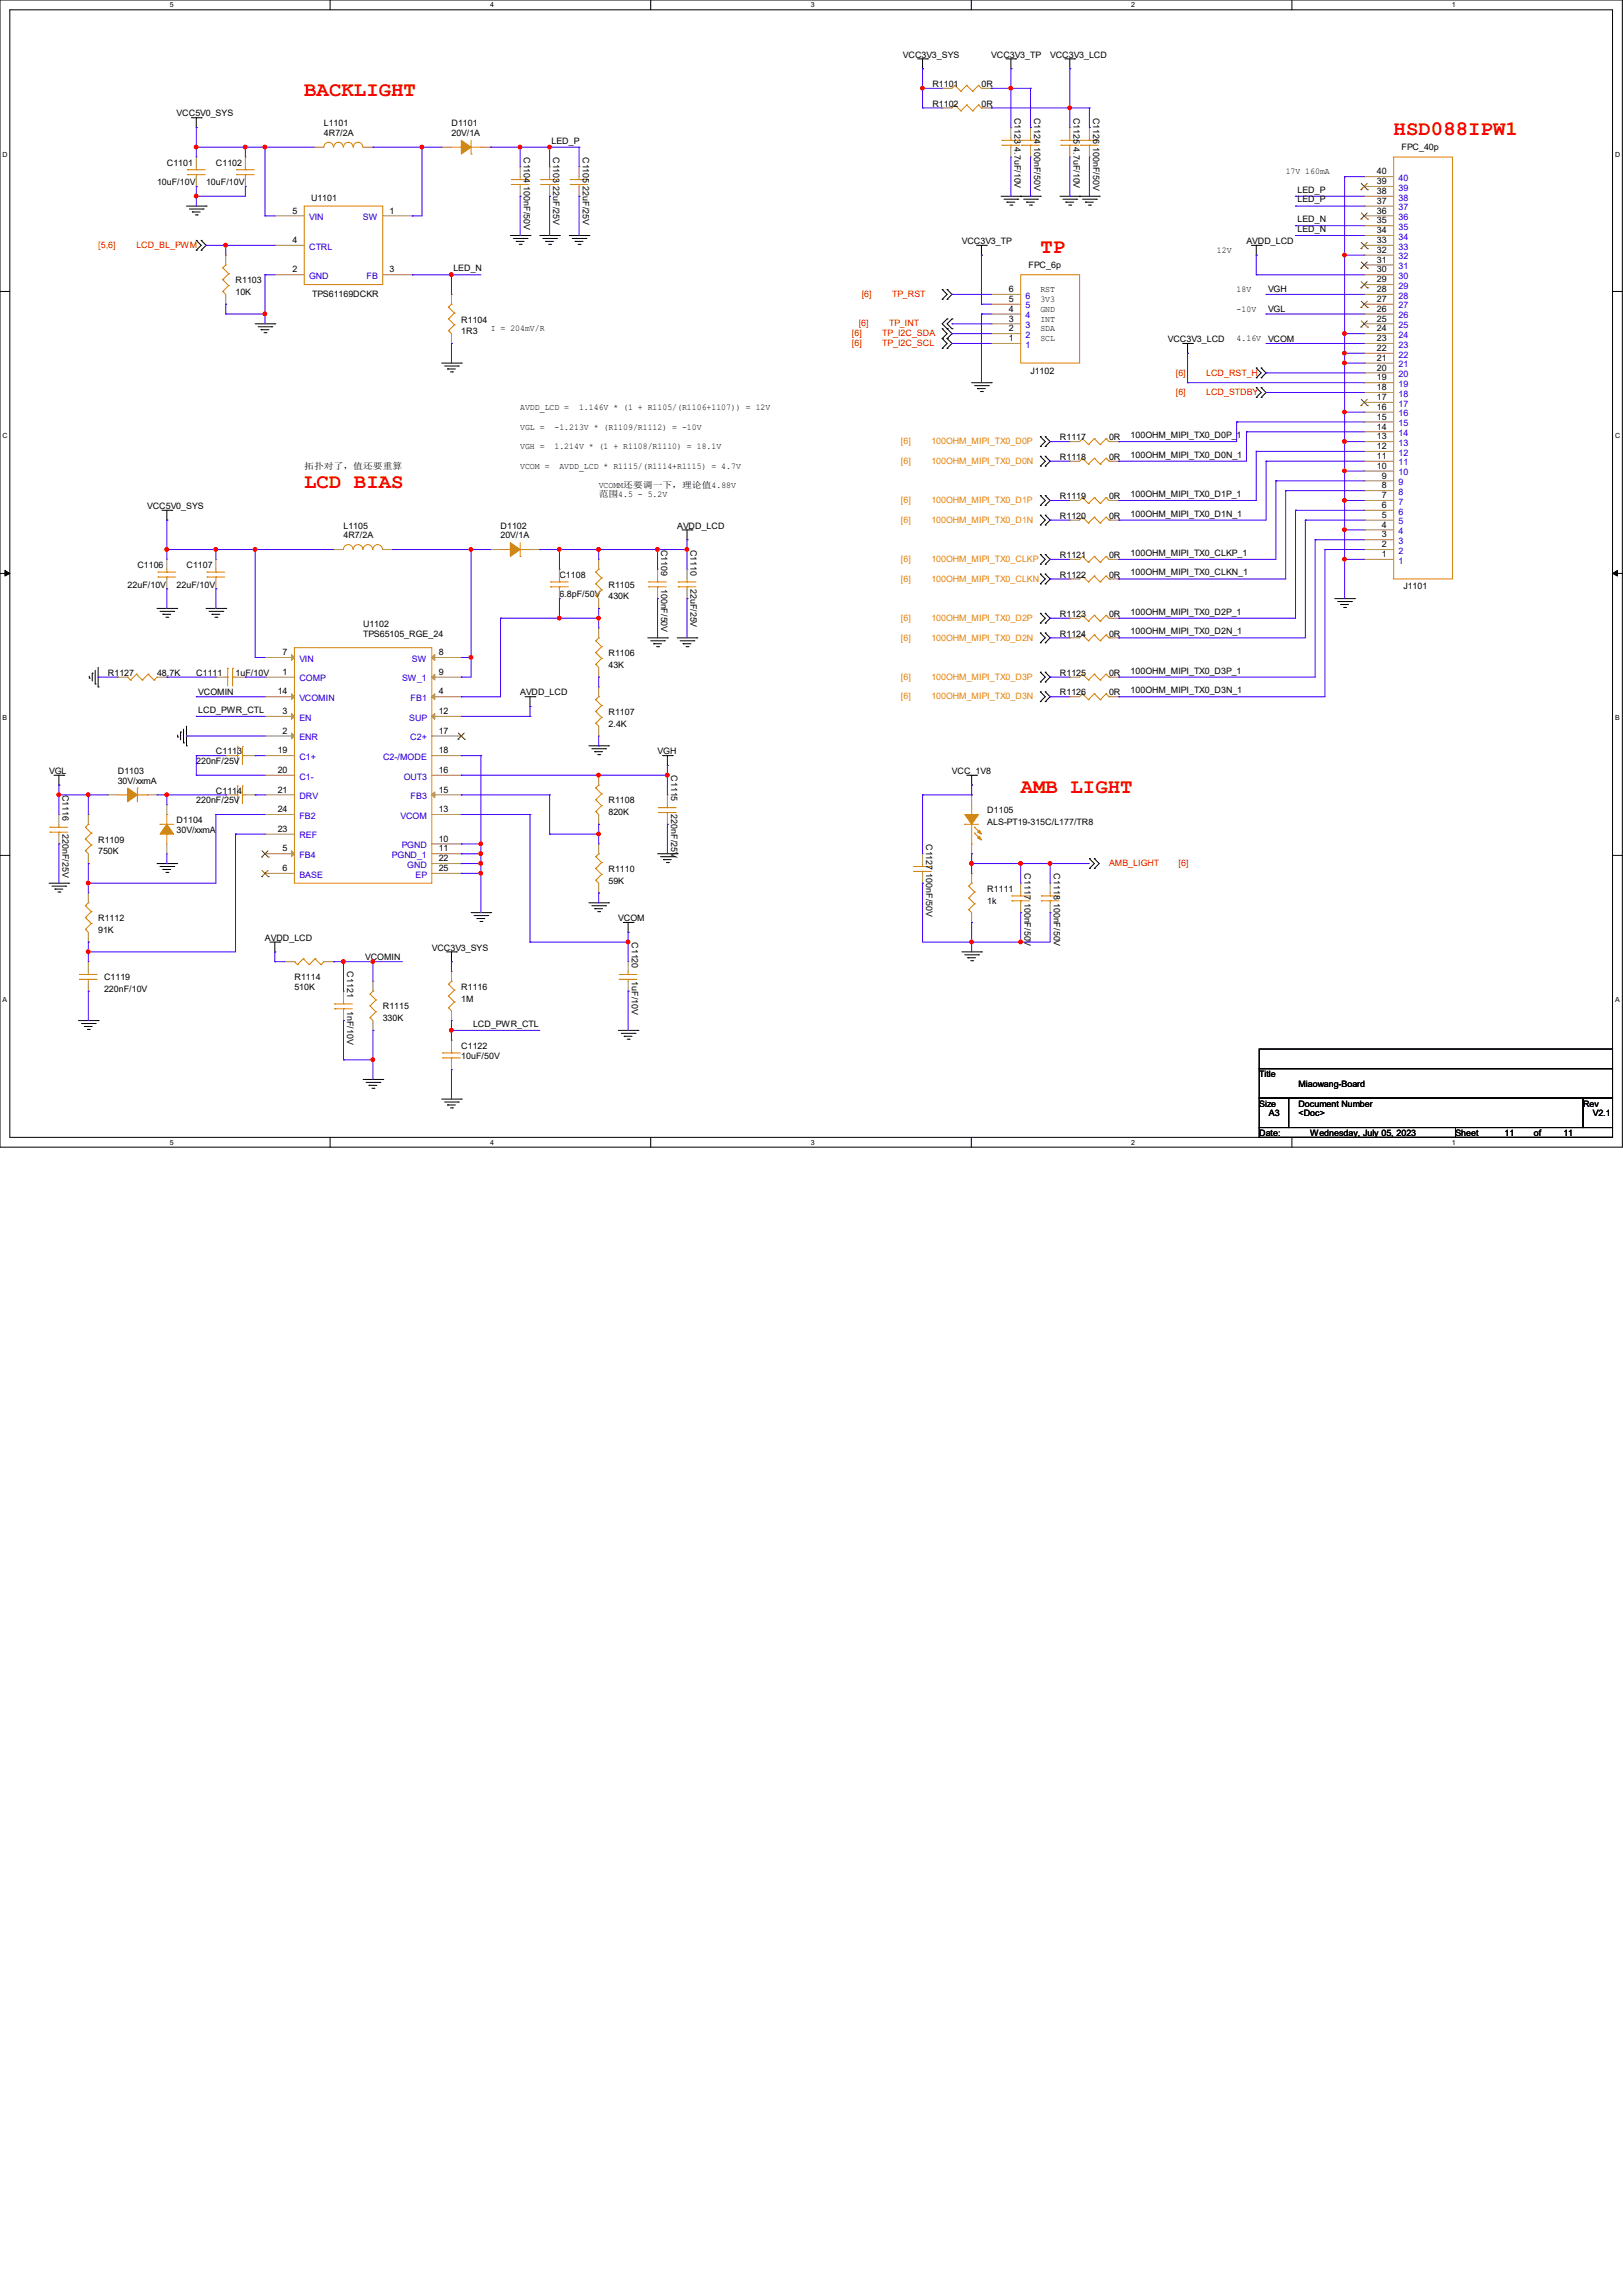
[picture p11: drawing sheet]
<svg xmlns="http://www.w3.org/2000/svg" width="210mm" height="297mm" viewBox="0 0 210 297" stroke-linecap="round" stroke-linejoin="round" font-family="sans-serif">
<defs><g id="words">
<g font-size="2.7" fill="#f00">
<text x="39.4" y="12.4">BACKLIGHT</text>
<text x="180.3" y="17.5">HSD088IPW1</text>
<text x="134.6" y="32.7">TP</text>
<text x="39.4" y="63.2">LCD BIAS</text>
<text x="132.1" y="102.6">AMB LIGHT</text>
</g>
<g font-size="1.1">
<text x="116.8" y="7.5">VCC3V3_SYS</text>
<text x="120.6" y="11.3">R1101</text>
<text x="127" y="11.3">0R</text>
<text x="128.3" y="7.5">VCC3V3_TP</text>
<text x="135.9" y="7.5">VCC3V3_LCD</text>
<text x="22.9" y="15.1">VCC5V0_SYS</text>
<text x="41.9" y="16.3">L1101</text>
<text x="41.9" y="17.6">4R7/2A</text>
<text x="58.4" y="16.3">D1101</text>
<text x="58.4" y="17.6">20V/1A</text>
<text x="120.6" y="13.8">R1102</text>
<text x="127" y="13.8">0R</text>
<text x="131.3" y="15.2" transform="rotate(90 131.3 15.2)">C1123 4.7uF/10V</text>
<text x="133.8" y="15.2" transform="rotate(90 133.8 15.2)">C1124 100nF/50V</text>
<text x="138.9" y="15.2" transform="rotate(90 138.9 15.2)">C1125 4.7uF/10V</text>
<text x="141.4" y="15.2" transform="rotate(90 141.4 15.2)">C1126 100nF/50V</text>
<text x="20.3" y="24">10uF/10V</text>
<text x="21.6" y="21.4">C1101</text>
<text x="26.7" y="24">10uF/10V</text>
<text x="27.9" y="21.4">C1102</text>
<text x="67.8" y="20.3" transform="rotate(90 67.8 20.3)">C1104 100nF/50V</text>
<text x="71.4" y="18.6">LED_P</text>
<text x="71.6" y="20.3" transform="rotate(90 71.6 20.3)">C1103 22uF/25V</text>
<text x="75.4" y="20.3" transform="rotate(90 75.4 20.3)">C1105 22uF/25V</text>
<text x="166.4" y="22.6">17V 160mA</text>
<text x="178.2" y="23.8">39</text>
<text x="178.2" y="22.6">40</text>
<text x="181.4" y="19.4">FPC_40p</text>
<text x="37.8" y="27.6">5</text>
<text x="40.3" y="26">U1101</text>
<text x="50.4" y="27.6">1</text>
<text x="167.9" y="24.9">LED_P</text>
<text x="167.9" y="26.2">LED_P</text>
<text x="167.9" y="28.7">LED_N</text>
<text x="178.2" y="28.9">35</text>
<text x="178.2" y="27.6">36</text>
<text x="178.2" y="26.4">37</text>
<text x="178.2" y="25.1">38</text>
<text x="37.8" y="31.5">4</text>
<text x="37.8" y="35.3">2</text>
<text x="50.4" y="35.3">3</text>
<text x="58.7" y="35.1">LED_N</text>
<text x="124.5" y="31.6">VCC3V3_TP</text>
<text x="133.1" y="34.6">FPC_6p</text>
<text x="157.5" y="32.7">12V</text>
<text x="161.3" y="31.6">AVDD_LCD</text>
<text x="167.9" y="30">LED_N</text>
<text x="178.2" y="35.3">30</text>
<text x="178.2" y="34">31</text>
<text x="178.2" y="32.7">32</text>
<text x="178.2" y="31.5">33</text>
<text x="178.2" y="30.2">34</text>
<text x="30.5" y="36.7">R1103</text>
<text x="30.5" y="38.2">10K</text>
<text x="40.4" y="38.4">TPS61169DCKR</text>
<text x="59.7" y="41.7">R1104</text>
<text x="130.6" y="41.6">3</text>
<text x="130.6" y="40.3">4</text>
<text x="130.6" y="39.1">5</text>
<text x="130.6" y="37.8">6</text>
<text x="134.6" y="41.6">INT</text>
<text x="134.6" y="40.3">GND</text>
<text x="134.6" y="39.1">3V3</text>
<text x="134.6" y="37.8">RST</text>
<text x="160" y="37.8">18V</text>
<text x="160" y="40.3">-10V</text>
<text x="164.1" y="40.4">VGL</text>
<text x="164.1" y="37.8">VGH</text>
<text x="178.2" y="41.6">25</text>
<text x="178.2" y="40.3">26</text>
<text x="178.2" y="39.1">27</text>
<text x="178.2" y="37.8">28</text>
<text x="178.2" y="36.5">29</text>
<text x="59.7" y="43.3">1R3</text>
<text x="63.5" y="42.9">I = 204mV/R</text>
<text x="130.6" y="44.2">1</text>
<text x="130.6" y="42.9">2</text>
<text x="134.6" y="44.2">SCL</text>
<text x="134.6" y="42.9">SDA</text>
<text x="151.1" y="44.3">VCC3V3_LCD</text>
<text x="160" y="44.2">4.16V</text>
<text x="164.1" y="44.2">VCOM</text>
<text x="178.2" y="48">20</text>
<text x="178.2" y="46.7">21</text>
<text x="178.2" y="45.4">22</text>
<text x="178.2" y="44.2">23</text>
<text x="178.2" y="42.9">24</text>
<text x="67.3" y="53">AVDD_LCD =</text>
<text x="74.9" y="53">1.146V * (1 + R1105/(R1106+1107)) = 12V</text>
<text x="133.3" y="48.3">J1102</text>
<text x="178.2" y="53">16</text>
<text x="178.2" y="51.8">17</text>
<text x="178.2" y="50.5">18</text>
<text x="178.2" y="49.2">19</text>
<text x="67.3" y="58.1">VGH =</text>
<text x="67.3" y="55.6">VGL =</text>
<text x="71.8" y="58.1">1.214V * (1 + R1108/R1110) = 18.1V</text>
<text x="71.8" y="55.6">-1.213V * (R1109/R1112) = -10V</text>
<text x="137.2" y="59.5">R1118</text>
<text x="137.2" y="57">R1117</text>
<text x="143.5" y="59.5">0R</text>
<text x="143.5" y="57">0R</text>
<text x="146.3" y="56.7">100OHM_MIPI_TX0_D0P_1</text>
<text x="146.3" y="59.2">100OHM_MIPI_TX0_D0N_1</text>
<text x="178.2" y="59.4">11</text>
<text x="178.2" y="58.1">12</text>
<text x="178.2" y="56.9">13</text>
<text x="178.2" y="55.6">14</text>
<text x="178.2" y="54.3">15</text>
<text x="19" y="65.9">VCC5V0_SYS</text>
<text x="39.4" y="60.7">拓扑对了，值还要重算</text>
<text x="67.3" y="60.7">VCOM =</text>
<text x="72.4" y="60.7">AVDD_LCD * R1115/(R1114+R1115) = 4.7V</text>
<text x="77.5" y="63.2">VCOMM还要调一下，理论值4.88V</text>
<text x="77.5" y="64.3">范围4.5 - 5.2V</text>
<text x="137.2" y="64.6">R1119</text>
<text x="143.5" y="64.6">0R</text>
<text x="146.3" y="64.3">100OHM_MIPI_TX0_D1P_1</text>
<text x="178.2" y="60.7">10</text>
<text x="178.8" y="65.7">6</text>
<text x="178.8" y="64.5">7</text>
<text x="178.8" y="63.2">8</text>
<text x="178.8" y="61.9">9</text>
<text x="44.4" y="68.4">L1105</text>
<text x="44.4" y="69.7">4R7/2A</text>
<text x="64.8" y="68.4">D1102</text>
<text x="64.8" y="69.7">20V/1A</text>
<text x="85.6" y="71.1" transform="rotate(90 85.6 71.1)">C1109</text>
<text x="87.6" y="68.4">AVDD_LCD</text>
<text x="89.4" y="71.1" transform="rotate(90 89.4 71.1)">C1110</text>
<text x="137.2" y="67.1">R1120</text>
<text x="143.5" y="67.1">0R</text>
<text x="146.3" y="66.8">100OHM_MIPI_TX0_D1N_1</text>
<text x="146.3" y="71.9">100OHM_MIPI_TX0_CLKP_1</text>
<text x="178.8" y="70.8">2</text>
<text x="178.8" y="69.6">3</text>
<text x="178.8" y="68.3">4</text>
<text x="178.8" y="67">5</text>
<text x="16.5" y="76">22uF/10V</text>
<text x="17.8" y="73.5">C1106</text>
<text x="22.9" y="76">22uF/10V</text>
<text x="24.1" y="73.5">C1107</text>
<text x="72.4" y="74.8">C1108</text>
<text x="72.4" y="77.3">6.8pF/50V</text>
<text x="78.7" y="76">R1105</text>
<text x="78.7" y="77.6">430K</text>
<text x="85.6" y="76.2" transform="rotate(90 85.6 76.2)">100nF/50V</text>
<text x="89.4" y="76.2" transform="rotate(90 89.4 76.2)">22uF/25V</text>
<text x="137.2" y="74.8">R1122</text>
<text x="137.2" y="72.2">R1121</text>
<text x="143.5" y="74.8">0R</text>
<text x="143.5" y="72.2">0R</text>
<text x="146.3" y="74.5">100OHM_MIPI_TX0_CLKN_1</text>
<text x="178.8" y="72.1">1</text>
<text x="181.6" y="76.3">J1101</text>
<text x="47" y="81.1">U1102</text>
<text x="47" y="82.4">TPS65105_RGE_24</text>
<text x="137.2" y="79.8">R1123</text>
<text x="137.2" y="82.4">R1124</text>
<text x="143.5" y="79.8">0R</text>
<text x="143.5" y="82.4">0R</text>
<text x="146.3" y="79.5">100OHM_MIPI_TX0_D2P_1</text>
<text x="146.3" y="82.1">100OHM_MIPI_TX0_D2N_1</text>
<text x="14" y="87.5">R1127</text>
<text x="20.3" y="87.5">48.7K</text>
<text x="25.4" y="87.5">C1111</text>
<text x="25.7" y="89.9">VCOMIN</text>
<text x="30.5" y="87.5">1uF/10V</text>
<text x="35.9" y="89.9">14</text>
<text x="36.6" y="87.3">1</text>
<text x="36.6" y="84.8">7</text>
<text x="56.8" y="89.9">4</text>
<text x="56.8" y="84.8">8</text>
<text x="56.8" y="87.3">9</text>
<text x="78.7" y="84.9">R1106</text>
<text x="78.7" y="86.4">43K</text>
<text x="137.2" y="87.5">R1125</text>
<text x="143.5" y="87.5">0R</text>
<text x="146.3" y="87.2">100OHM_MIPI_TX0_D3P_1</text>
<text x="146.3" y="89.7">100OHM_MIPI_TX0_D3N_1</text>
<text x="25.7" y="92.2">LCD_PWR_CTL</text>
<text x="36.6" y="95">2</text>
<text x="36.6" y="92.4">3</text>
<text x="56.8" y="92.4">12</text>
<text x="56.8" y="95">17</text>
<text x="67.3" y="90">AVDD_LCD</text>
<text x="78.7" y="92.5">R1107</text>
<text x="78.7" y="94.1">2.4K</text>
<text x="137.2" y="90">R1126</text>
<text x="143.5" y="90">0R</text>
<text x="6.3" y="100.2">VGL</text>
<text x="15.2" y="100.2">D1103</text>
<text x="15.2" y="101.4">30V/xxmA</text>
<text x="25.4" y="98.9">220nF/25V</text>
<text x="27.9" y="97.6">C1113</text>
<text x="35.9" y="97.5">19</text>
<text x="35.9" y="100">20</text>
<text x="56.8" y="100">16</text>
<text x="56.8" y="97.5">18</text>
<text x="85.1" y="97.6">VGH</text>
<text x="86.8" y="100.3" transform="rotate(90 86.8 100.3)">C1115</text>
<text x="123.2" y="100.2">VCC_1V8</text>
<text x="8.1" y="102.9" transform="rotate(90 8.1 102.9)">C1116</text>
<text x="8.1" y="107.9" transform="rotate(90 8.1 107.9)">220nF/25V</text>
<text x="22.9" y="106.5">D1104</text>
<text x="22.9" y="107.8">30V/xxmA</text>
<text x="25.4" y="104">220nF/25V</text>
<text x="27.9" y="102.7">C1114</text>
<text x="35.9" y="102.6">21</text>
<text x="35.9" y="107.7">23</text>
<text x="35.9" y="105.1">24</text>
<text x="56.8" y="105.1">13</text>
<text x="56.8" y="102.6">15</text>
<text x="78.7" y="104">R1108</text>
<text x="78.7" y="105.5">820K</text>
<text x="86.8" y="105.4" transform="rotate(90 86.8 105.4)">220nF/25V</text>
<text x="127.8" y="105.2">D1105</text>
<text x="127.8" y="106.8">ALS-PT19-315C/L177/TR8</text>
<text x="12.7" y="109.1">R1109</text>
<text x="12.7" y="110.6">750K</text>
<text x="36.6" y="110.2">5</text>
<text x="36.6" y="112.7">6</text>
<text x="56.8" y="108.9">10</text>
<text x="56.8" y="110.2">11</text>
<text x="56.8" y="111.5">22</text>
<text x="56.8" y="112.7">25</text>
<text x="78.7" y="112.9">R1110</text>
<text x="119.8" y="109.2" transform="rotate(90 119.8 109.2)">C1127 100nF/50V</text>
<text x="132.5" y="113" transform="rotate(90 132.5 113)">C1117 100nF/50V</text>
<text x="136.4" y="113" transform="rotate(90 136.4 113)">C1118 100nF/50V</text>
<text x="12.7" y="119.2">R1112</text>
<text x="78.7" y="114.4">59K</text>
<text x="80" y="119.2">VCOM</text>
<text x="127.8" y="115.4">R1111</text>
<text x="127.8" y="116.9">1k</text>
<text x="12.7" y="120.7">91K</text>
<text x="34.3" y="121.8">AVDD_LCD</text>
<text x="44.9" y="125.7" transform="rotate(90 44.9 125.7)">C1121</text>
<text x="47.2" y="124.2">VCOMIN</text>
<text x="55.9" y="123">VCC3V3_SYS</text>
<text x="81.7" y="121.9" transform="rotate(90 81.7 121.9)">C1120</text>
<text x="13.5" y="126.8">C1119</text>
<text x="13.5" y="128.4">220nF/10V</text>
<text x="38.1" y="126.8">R1114</text>
<text x="38.1" y="128.1">510K</text>
<text x="44.9" y="130.8" transform="rotate(90 44.9 130.8)">1nF/10V</text>
<text x="49.5" y="130.6">R1115</text>
<text x="59.7" y="128.1">R1116</text>
<text x="59.7" y="129.6">1M</text>
<text x="81.7" y="127" transform="rotate(90 81.7 127)">1uF/10V</text>
<text x="49.5" y="132.2">330K</text>
<text x="59.7" y="135.7">C1122</text>
<text x="59.7" y="137">10uF/50V</text>
<text x="61.2" y="132.9">LCD_PWR_CTL</text>
<text x="162.9" y="139.4">Title</text>
<text x="162.9" y="143.2">Size</text>
<text x="168" y="143.2">Document Number</text>
<text x="168" y="140.7">Miaowang-Board</text>
<text x="204.9" y="143.2">Rev</text>
<text x="162.9" y="147">Date:</text>
<text x="164.2" y="144.5">A3</text>
<text x="168" y="144.5">&lt;Doc&gt;</text>
<text x="169.5" y="147">Wednesday, July 05, 2023</text>
<text x="188.3" y="147">Sheet</text>
<text x="194.7" y="147">11</text>
<text x="198.5" y="147">of</text>
<text x="202.3" y="147">11</text>
<text x="206.1" y="144.5">V2.1</text>
</g>
<g font-size="1.1" fill="#00c">
<text x="181" y="23.4">40</text>
<text x="40" y="28.5">VIN</text>
<text x="46.9" y="28.5">SW</text>
<text x="181" y="29.8">35</text>
<text x="181" y="28.5">36</text>
<text x="181" y="27.2">37</text>
<text x="181" y="26">38</text>
<text x="181" y="24.7">39</text>
<text x="40" y="32.3">CTRL</text>
<text x="181" y="34.8">31</text>
<text x="181" y="33.6">32</text>
<text x="181" y="32.3">33</text>
<text x="181" y="31">34</text>
<text x="40" y="36.1">GND</text>
<text x="47.4" y="36.1">FB</text>
<text x="132.7" y="41.2">4</text>
<text x="132.7" y="39.9">5</text>
<text x="132.7" y="38.7">6</text>
<text x="181" y="41.2">26</text>
<text x="181" y="39.9">27</text>
<text x="181" y="38.7">28</text>
<text x="181" y="37.4">29</text>
<text x="181" y="36.1">30</text>
<text x="132.7" y="45">1</text>
<text x="132.7" y="43.7">2</text>
<text x="132.7" y="42.5">3</text>
<text x="181" y="47.5">21</text>
<text x="181" y="46.3">22</text>
<text x="181" y="45">23</text>
<text x="181" y="43.7">24</text>
<text x="181" y="42.5">25</text>
<text x="181" y="53.9">16</text>
<text x="181" y="52.6">17</text>
<text x="181" y="51.4">18</text>
<text x="181" y="50.1">19</text>
<text x="181" y="48.8">20</text>
<text x="181" y="59">12</text>
<text x="181" y="57.7">13</text>
<text x="181" y="56.4">14</text>
<text x="181" y="55.2">15</text>
<text x="181" y="61.5">10</text>
<text x="181" y="60.2">11</text>
<text x="181" y="65.3">7</text>
<text x="181" y="64.1">8</text>
<text x="181" y="62.8">9</text>
<text x="181" y="71.7">2</text>
<text x="181" y="70.4">3</text>
<text x="181" y="69.1">4</text>
<text x="181" y="67.9">5</text>
<text x="181" y="66.6">6</text>
<text x="181" y="72.9">1</text>
<text x="38.7" y="88.2">COMP</text>
<text x="38.7" y="85.6">VIN</text>
<text x="52" y="88.2">SW_1</text>
<text x="53.3" y="85.6">SW</text>
<text x="38.7" y="95.8">ENR</text>
<text x="38.7" y="93.3">EN</text>
<text x="38.7" y="90.7">VCOMIN</text>
<text x="53" y="93.3">SUP</text>
<text x="53.1" y="95.8">C2+</text>
<text x="53.1" y="90.7">FB1</text>
<text x="38.7" y="98.3">C1+</text>
<text x="38.7" y="100.9">C1-</text>
<text x="49.6" y="98.3">C2-/MODE</text>
<text x="52.2" y="100.9">OUT3</text>
<text x="38.7" y="103.4">DRV</text>
<text x="38.7" y="106">FB2</text>
<text x="51.8" y="106">VCOM</text>
<text x="53.1" y="103.4">FB3</text>
<text x="38.7" y="111">FB4</text>
<text x="38.7" y="113.6">BASE</text>
<text x="38.7" y="108.5">REF</text>
<text x="50.7" y="111">PGND_1</text>
<text x="52" y="109.8">PGND</text>
<text x="52.7" y="112.3">GND</text>
<text x="53.8" y="113.6">EP</text>
</g>
<g font-size="1.1" fill="#f00">
<text x="12.7" y="32.1">[5,6]</text>
<text x="17.7" y="32.1">LCD_BL_PWM</text>
<text x="111.5" y="38.4">[6]</text>
<text x="115.4" y="38.4">TP_RST</text>
<text x="110.2" y="43.5">[6]</text>
<text x="110.2" y="44.8">[6]</text>
<text x="111.1" y="42.2">[6]</text>
<text x="114.2" y="43.5">TP_I2C_SDA</text>
<text x="114.2" y="44.8">TP_I2C_SCL</text>
<text x="115.1" y="42.2">TP_INT</text>
<text x="152.1" y="48.6">[6]</text>
<text x="152.1" y="51.1">[6]</text>
<text x="156.1" y="48.6">LCD_RST_H</text>
<text x="156.1" y="51.1">LCD_STDBY</text>
<text x="143.5" y="112.1">AMB_LIGHT</text>
<text x="152.5" y="112.1">[6]</text>
</g>
<g font-size="1.1" fill="#ff8000">
<text x="116.6" y="57.5">[6]</text>
<text x="120.5" y="57.5">100OHM_MIPI_TX0_D0P</text>
<text x="116.6" y="60">[6]</text>
<text x="116.6" y="65.1">[6]</text>
<text x="120.5" y="60">100OHM_MIPI_TX0_D0N</text>
<text x="120.5" y="65.1">100OHM_MIPI_TX0_D1P</text>
<text x="116.6" y="67.7">[6]</text>
<text x="120.5" y="67.7">100OHM_MIPI_TX0_D1N</text>
<text x="116.6" y="72.7">[6]</text>
<text x="116.6" y="75.3">[6]</text>
<text x="120.5" y="72.7">100OHM_MIPI_TX0_CLKP</text>
<text x="120.5" y="75.3">100OHM_MIPI_TX0_CLKN</text>
<text x="116.6" y="80.4">[6]</text>
<text x="116.6" y="82.9">[6]</text>
<text x="120.5" y="80.4">100OHM_MIPI_TX0_D2P</text>
<text x="120.5" y="82.9">100OHM_MIPI_TX0_D2N</text>
<text x="116.6" y="88">[6]</text>
<text x="120.5" y="88">100OHM_MIPI_TX0_D3P</text>
<text x="116.6" y="90.5">[6]</text>
<text x="120.5" y="90.5">100OHM_MIPI_TX0_D3N</text>
</g>
<g font-size=".9">
<text x="22" y=".9">5</text>
<text x="63.4" y=".9">4</text>
<text x="104.9" y=".9">3</text>
<text x="146.4" y=".9">2</text>
<text x="187.9" y=".9">1</text>
<text x=".3" y="20.3">D</text>
<text x="209" y="20.3">D</text>
<text x=".3" y="56.7">C</text>
<text x="209" y="56.7">C</text>
<text x=".3" y="93.2">B</text>
<text x="209" y="93.2">B</text>
<text x=".3" y="129.7">A</text>
<text x="209" y="129.7">A</text>
<text x="22" y="148.1">5</text>
<text x="63.4" y="148.1">4</text>
<text x="104.9" y="148.1">3</text>
<text x="146.4" y="148.1">2</text>
<text x="187.9" y="148.1">1</text>
</g>
</g></defs>
<path d="M0 0h209.9v148.5h-209.9zM1.3 1.3h207.4v145.9h-207.4z" fill="none" stroke="#000" stroke-width=".13"/>
<g fill="#fff">
<path d="M22 .1h.5v1h-.5z"/>
<path d="M22 147.3h.5v1h-.5z"/>
</g>
<path d="M42.7 0v1.3M42.7 147.2v1.3" fill="none" stroke="#000" stroke-width=".13"/>
<g fill="#fff">
<path d="M63.4 .1h.5v1h-.5z"/>
<path d="M63.4 147.3h.5v1h-.5z"/>
</g>
<path d="M84.2 0v1.3M84.2 147.2v1.3" fill="none" stroke="#000" stroke-width=".13"/>
<g fill="#fff">
<path d="M104.9 .1h.5v1h-.5z"/>
<path d="M104.9 147.3h.5v1h-.5z"/>
</g>
<path d="M125.7 0v1.3M125.7 147.2v1.3" fill="none" stroke="#000" stroke-width=".13"/>
<g fill="#fff">
<path d="M146.4 .1h.5v1h-.5z"/>
<path d="M146.4 147.3h.5v1h-.5z"/>
</g>
<path d="M167.2 0v1.3M167.2 147.2v1.3" fill="none" stroke="#000" stroke-width=".13"/>
<g fill="#fff">
<path d="M187.9 .1h.5v1h-.5z"/>
<path d="M187.9 147.3h.5v1h-.5z"/>
<path d="M.3 19.5h.7v1h-.7z"/>
<path d="M209 19.5h.6v1h-.6z"/>
<path d="M.3 55.9h.7v1h-.7z"/>
<path d="M209 55.9h.6v1h-.6z"/>
</g>
<path d="M0 37.7h1.3M208.7 37.7h1.2" fill="none" stroke="#000" stroke-width=".13"/>
<g fill="#fff">
<path d="M.3 92.4h.6v1h-.6z"/>
<path d="M209 92.4h.6v1h-.6z"/>
</g>
<path d="M0 74.2h1.3M208.7 74.2h1.2" fill="none" stroke="#000" stroke-width=".13"/>
<path d="M.6 73.8l.7 .4-.7 .3zM208.7 74.2l.6-.4v.7z" fill="#000" stroke="#000" stroke-width=".13"/>
<g fill="#fff">
<path d="M.3 128.9h.6v1h-.6z"/>
<path d="M209 128.9h.5v1h-.5z"/>
</g>
<g fill="none" stroke="#000" stroke-width=".13">
<path d="M24.8 15.2h1.2M25.4 16.5h.1M25.4 15.2v1.3M26 15.2h.1M118.7 7.6h1.3M119.4 8.9h.1M119.4 7.6v1.3M120 7.6h.1M130.2 7.6h1.2M130.8 8.9h.1M130.8 7.6v1.3M131.4 7.6h.1"/>
<path d="M137.8 7.6h1.3M138.4 8.9h.1M138.4 7.6v1.3M139.1 7.6h.1M24.1 26.7h2.6M24.5 27.1h1.8M24.9 27.4h.1M24.9 27.4h1M25.3 27.8h.2M25.4 31.1h.1M25.4 32.4h.1M25.4 31.1l.6 .6-.6 .7"/>
<path d="M25.5 27.8h.1M26 32.4h.1M26 31.1h.1M26 31.1l.7 .6-.7 .7M26.3 27.1h.1M26.7 26.7h.1M66 30.5h2.6M66.4 30.9h1.8M66.8 31.2h.1M66.8 31.2h1M67.2 31.6h.2M67.4 31.6h.1"/>
<path d="M68.2 30.9h.1M68.6 30.5h.1M69.8 30.5h2.6M70.2 30.9h1.8M70.6 31.2h.1M70.6 31.2h1M71 31.6h.2M71.2 31.6h.1M72 30.9h.1M72.4 30.5h.1M73.7 30.5h2.5M74 30.9h1.8"/>
<path d="M74.4 31.2h.1M74.4 31.2h1M74.8 31.6h.3M75.1 31.6h.1M75.8 30.9h.1M76.2 30.5h.1M121.9 37.5h.1M121.9 38.7h.1M121.9 37.5l.7 .6-.7 .6M122.6 38.7h.1M122.6 37.5h.1M122.6 37.5l.6 .6-.6 .6"/>
<path d="M126.4 31.7h1.2M127 33h.1M127 31.7v1.3M127.6 31.7h.1M129.5 25.4h5.1M129.9 25.8h1.8M130.3 26.2h.1M130.3 26.2h1M130.7 26.5h.2M130.9 26.5h.1M131.7 25.8h.1M132.1 25.4h.1"/>
<path d="M132.5 25.8h1.7M132.8 26.2h.1M132.8 26.2h1.1M133.2 26.5h.3M133.5 26.5h.1M134.2 25.8h.1M134.6 25.4h.1M137.2 25.4h5M137.5 25.8h1.8M137.9 26.2h.1M137.9 26.2h1M138.3 26.5h.3"/>
<path d="M138.6 26.5h.1M139.3 25.8h.1M139.7 25.4h.1M140.1 25.8h1.8M140.5 26.2h.1M140.5 26.2h1M140.8 26.5h.3M141.1 26.5h.1M141.9 25.8h.1M142.2 25.4h.1M161.9 31.7h1.3M162.6 33h.1"/>
<path d="M162.6 31.7v1.3M163.2 31.7h.1M33 41.9h2.6M33.4 42.3h1.8M33.8 42.7h.1M33.8 42.7h1M34.2 43.1h.2M34.4 43.1h.1M35.2 42.3h.1M35.6 41.9h.1M57.1 47h2.6M57.5 47.4h1.8"/>
<path d="M57.9 47.8h.1M57.9 47.8h1M58.3 48.1h.2M58.5 48.1h.1M59.3 47.4h.1M59.7 47h.1M121.9 42.5h.1M121.9 43.8h.1M121.9 45.1h.1M121.9 42.5l.7 .7-.7 .6M121.9 43.8l.7 .6-.7 .7M122.6 41.3h.1"/>
<path d="M122.6 42.5h.1M122.6 43.8h.1M122.6 45.1h.1M122.6 41.3l-.7 .6 1.3 1.3-.6 .6M122.6 43.8l.6 .6-.6 .7M123.2 41.3h.1M123.2 42.5h.1M123.2 41.3l-.6 .6 .6 .6M125.7 49.5h2.6M126.1 49.9h1.8M126.5 50.3h.1M126.5 50.3h1"/>
<path d="M126.9 50.7h.2M127.1 50.7h.1M127.9 49.9h.1M128.3 49.5h.1M134.6 56.5h.1M134.6 57.8h.1M134.6 59.1h.1M134.6 56.5l.7 .6-.7 .7M134.6 59.1l.7 .6-.7 .6M135.3 57.8h.1M135.3 56.5h.1M135.3 59.1h.1"/>
<path d="M135.3 56.5l.6 .6-.6 .7M135.3 59.1l.6 .6-.6 .6M153 44.4h1.3M153.7 45.7h.1M153.7 44.4v1.3M154.3 44.4h.1M162.6 47.6h.1M162.6 48.9h.1M162.6 50.2h.1M162.6 51.4h.1M162.6 47.6l.6 .7-.6 .6M162.6 50.2l.6 .6-.6 .6"/>
<path d="M163.2 48.9h.1M163.2 47.6h.1M163.2 51.4h.1M163.2 50.2h.1M163.2 47.6l.6 .7-.6 .6M163.2 50.2l.6 .6-.6 .6M20.3 78.7h2.6M20.7 79.1h1.8M21 66h1.2M21.1 79.5h.1M21.1 79.5h1M21.5 79.9h.2"/>
<path d="M21.6 67.3h.1M21.6 66v1.3M21.7 79.9h.1M22.2 66h.1M22.5 79.1h.1M22.9 78.7h.1M26.7 78.7h2.5M27.1 79.1h1.7M27.4 79.5h.1M27.4 79.5h1M27.8 79.9h.3M28.1 79.9h.1"/>
<path d="M28.8 79.1h.1M29.2 78.7h.1M88.3 68.6h1.2M88.9 69.8h.1M88.9 68.6v1.2M89.5 68.6h.1M134.6 60.3h.1M134.6 64.1h.1M134.6 65.4h.1M134.6 66.7h.1M134.6 67.9h.1M134.6 71.8h.1"/>
<path d="M134.6 73h.1M134.6 74.3h.1M134.6 75.6h.1M134.6 79.4h.1M134.6 64.1l.7 .7-.7 .6M134.6 66.7l.7 .6-.7 .6M134.6 71.8l.7 .6-.7 .6M134.6 74.3l.7 .6-.7 .7M134.6 79.4l.7 .6-.7 .6M135.3 60.3h.1M135.3 65.4h.1M135.3 64.1h.1"/>
<path d="M135.3 67.9h.1M135.3 66.7h.1M135.3 73h.1M135.3 71.8h.1M135.3 75.6h.1M135.3 74.3h.1M135.3 79.4h.1M135.3 64.1l.6 .7-.6 .6M135.3 66.7l.6 .6-.6 .6M135.3 71.8l.6 .6-.6 .6M135.3 74.3l.6 .6-.6 .7M135.3 79.4l.6 .6-.6 .6"/>
<path d="M172.7 77.5h2.6M173.1 77.9h1.8M173.5 78.2h.1M173.5 78.2h1M173.9 78.6h.2M174.1 78.6h.1M174.9 77.9h.1M175.3 77.5h.1M11.6 87.8h.1M11.6 87.5v.3M11.9 87.1h.1M11.9 87.1v1"/>
<path d="M12.3 88.5h.1M12.3 86.7v1.8M12.7 88.9h.1M12.7 86.4v2.5M23 95.4h.1M23 95.1v.3M23.4 94.7h.1M23.4 94.7v1.1M23.7 96.1h.1M23.7 94.4v1.7M24.1 96.5h.1M24.1 94v2.5"/>
<path d="M67.9 90.2h1.3M68.6 91.4h.1M68.6 90.2v1.2M69.2 90.2h.1M76.2 96.5h2.5M76.6 96.9h1.8M77 97.3h.1M77 97.3h1M77.3 97.7h.3M77.6 97.7h.1M78.4 96.9h.1M78.7 96.5h.1"/>
<path d="M83.8 82.5h2.6M84.2 82.9h1.8M84.6 83.3h.1M84.6 83.3h1M85 83.7h.2M85.2 83.7h.1M85.7 97.8h1.3M86 82.9h.1M86.4 82.5h.1M86.4 99.1h.1M86.4 97.8v1.3M87 97.8h.1"/>
<path d="M87.6 82.5h2.6M88 82.9h1.8M88.4 83.3h.1M88.4 83.3h1M88.8 83.7h.2M89 83.7h.1M89.8 82.9h.1M90.2 82.5h.1M134.6 80.6h.1M134.6 81.9h.1M134.6 83.2h.1M134.6 87h.1"/>
<path d="M134.6 88.3h.1M134.6 89.5h.1M134.6 90.8h.1M134.6 81.9l.7 .6-.7 .7M134.6 87l.7 .6-.7 .7M134.6 89.5l.7 .7-.7 .6M135.3 80.6h.1M135.3 83.2h.1M135.3 81.9h.1M135.3 88.3h.1M135.3 87h.1M135.3 90.8h.1"/>
<path d="M135.3 89.5h.1M135.3 81.9l.6 .6-.6 .7M135.3 87l.6 .6-.6 .7M135.3 89.5l.6 .7-.6 .6M0 110.7h1.3M6.3 114.3h2.6M6.7 114.7h1.8M7 100.3h1.3M7.1 115.1h.1M7.1 115.1h1M7.5 115.4h.2M7.6 101.6h.1"/>
<path d="M7.6 100.3v1.3M7.7 115.4h.1M8.3 100.3h.1M8.5 114.7h.1M8.9 114.3h.1M20.3 111.8h2.6M20.7 112.1h1.8M21.1 112.5h.1M21.1 112.5h1M21.5 112.9h.2M21.7 112.9h.1M22.5 112.1h.1"/>
<path d="M22.9 111.8h.1M61 118.1h2.5M61.3 118.5h1.8M61.7 118.9h.1M61.7 118.9h1M62.1 119.3h.3M62.4 119.3h.1M63.1 118.5h.1M63.5 118.1h.1M76.2 116.8h2.5M76.6 117.2h1.8M77 117.6h.1"/>
<path d="M77 117.6h1M77.3 118h.3M77.6 118h.1M78.4 117.2h.1M78.7 116.8h.1M80.6 119.4h1.3M81.3 119.4v1.2M81.9 119.4h.1M85.1 110.5h2.5M85.5 110.9h1.7M85.9 111.3h.1M85.9 111.3h1"/>
<path d="M86.2 111.6h.3M86.5 111.6h.1M87.2 110.9h.1M87.6 110.5h.1M125.1 100.3h1.3M125.7 101.6h.1M125.7 100.3v1.3M126.4 100.3h.1M141 112.4h.1M141 111.1h.1M141 111.1l.6 .7-.6 .6M141.6 112.4h.1"/>
<path d="M141.6 111.1h.1M141.6 111.1l.6 .7-.6 .6M208.7 110.7h1.2M10.2 132.1h2.5M10.5 132.5h1.8M10.9 132.8h.1M10.9 132.8h1M11.3 133.2h.3M11.6 133.2h.1M12.3 132.5h.1M12.7 132.1h.1M34.9 121.9h1.3"/>
<path d="M35.6 123.2h.1M35.6 121.9v1.3M36.2 121.9h.1M47 139.7h2.5M49.5 139.7h.1M57.8 123.2h1.3M58.4 124.5h.1M58.4 123.2v1.3M59.1 123.2h.1M80 133.3h2.5M80.4 133.7h1.8M80.8 134.1h.1"/>
<path d="M80.8 134.1h1M81.2 134.5h.2M81.3 120.6h.1M81.4 134.5h.1M82.2 133.7h.1M82.5 133.3h.1M124.5 123.2h2.5M124.8 123.6h1.8M125.2 124h.1M125.2 124h1M125.6 124.3h.3M125.9 124.3h.1"/>
<path d="M126.6 123.6h.1M127 123.2h.1M162.9 135.8h45.8v2.5h-45.8zM162.9 138.3h45.8v3.8h-45.8zM47.4 140.1h1.7M47.8 140.5h.1M47.8 140.5h1M48.1 140.8h.3M48.4 140.8h.1M49.1 140.1h.1M57.1 142.2h2.6M57.5 142.6h1.8"/>
<path d="M57.9 143h.1M57.9 143h1M58.3 143.4h.2M58.5 143.4h.1M59.3 142.6h.1M59.7 142.2h.1M162.9 142.1h3.9v3.8h-3.9zM162.9 145.9h25.4v1.3h-25.4zM166.8 142.1h38.1v3.8h-38.1zM188.3 145.9h20.4v1.3h-20.4zM204.9 142.1h3.8v3.8h-3.8z"/>
</g>
<g fill="none" stroke="#cc8006" stroke-width=".13">
<path d="M43.1 19a.61 .61 0 0 0-.6-.6 .61 .61 0 0 0-.6 .7M44.4 19a.61 .61 0 0 0-.6-.6 .61 .61 0 0 0-.6 .7M45.7 19a.61 .61 0 0 0-.6-.6 .61 .61 0 0 0-.7 .7M46.9 19a.61 .61 0 0 0-.6-.6 .61 .61 0 0 0-.6 .7M58.4 19h1.3M59.7 19h.1M61 19.9h.1M61 18.2v1.7M61 19h1.2M62.2 19h.1M123.6 11h.1M123.6 13.6h.1"/>
<path d="M123.6 11l-.4 .4M123.6 11l.7 .8M123.6 13.6l-.4 .4M123.6 13.6l.7 .8M124.3 11.8h.1M124.3 14.4h.1M125.1 11h.1M125.1 13.6h.1M125.1 11l-.8 .8M125.1 11l.8 .8M125.1 13.6l-.8 .8M125.1 13.6l.8 .8"/>
<path d="M125.9 11.8h.1M125.9 14.4h.1M126.6 11h.1M126.6 13.6h.1M126.6 11l-.7 .8M126.6 11l.4 .4M126.6 13.6l-.7 .8M126.6 13.6l.4 .4M127 11.4h.1M127 14h.1M129.7 18.2h.1M129.7 18.8h.1"/>
<path d="M129.7 18.2h2.3M129.7 18.8h2.3M130.8 18.8h.1M130.8 18.2h.1M130.8 17.8v.4M130.8 18.8v.2M132.2 18.2h.1M132.2 18.8h.1M132.2 18.2h2.3M132.2 18.8h2.3M133.3 18.8h.1M133.3 18.2h.1"/>
<path d="M133.3 17.8v.4M133.3 18.8v.2M137.3 18.2h.1M137.3 18.8h.1M137.3 18.2h2.3M137.3 18.8h2.3M138.4 18.8h.1M138.4 18.2h.1M138.4 17.8v.4M138.4 18.8v.2M139.8 18.2h.1M139.8 18.8h.1"/>
<path d="M139.8 18.2h2.3M139.8 18.8h2.3M141 18.8h.1M141 18.2h.1M141 17.8v.4M141 18.8v.2M24.3 22h.1M24.3 22.6h.1M24.3 22h2.2M24.3 22.6h2.2M25.4 22.6h.1M25.4 22h.1"/>
<path d="M25.4 21.6v.4M25.4 22.6v.3M28.8 37.7h.1M28.8 36.2h.1M28.8 34.7h.1M28.8 37.7l.4 .4M28.8 36.2l.8 .8M28.8 34.7l.8 .7M29.2 34.3h.1M29.2 34.3l-.4 .4M29.6 37h.1M29.6 35.4h.1"/>
<path d="M29.6 37l-.8 .7M29.6 35.4l-.8 .8M30.6 22h.1M30.6 22.6h.1M30.6 22h2.3M30.6 22.6h2.3M31.7 22.6h.1M31.7 22h.1M31.7 21.6v.4M31.7 22.6v.3M39.4 26.7h10.1v10.1h-10.1zM58 39.8h.1"/>
<path d="M58 39.8l.8 .7M58.4 39.4h.1M58.4 39.4l-.4 .4M66.2 23.2h.1M66.2 23.9h.1M66.2 23.2h2.3M66.2 23.9h2.3M67.3 23.9h.1M67.3 23.2h.1M67.3 22.9v.3M67.3 23.9v.2M70 23.2h.1"/>
<path d="M70 23.9h.1M70 23.2h2.3M70 23.9h2.3M71.1 23.9h.1M71.1 23.2h.1M71.1 22.9v.3M71.1 23.9v.2M73.8 23.2h.1M73.8 23.9h.1M73.8 23.2h2.3M73.8 23.9h2.3M74.9 23.9h.1"/>
<path d="M74.9 23.2h.1M74.9 22.9v.3M74.9 23.9v.2M132.1 35.6h7.6v11.4h-7.6zM180.3 20.3h7.7v54.6h-7.7zM58 42.8h.1M58 41.3h.1M58 42.8l.4 .4M58 41.3l.8 .7M58.8 42h.1M58.8 40.5h.1M58.8 42l-.8 .8"/>
<path d="M58.8 40.5l-.8 .8M140.1 59.3h.1M140.1 56.8h.1M140.1 59.3l-.4 .4M140.1 59.3l.7 .8M140.1 56.8l-.4 .3M140.1 56.8l.7 .7M140.8 57.5h.1M141.6 59.3h.1M141.6 56.8h.1M141.6 59.3l-.8 .8M141.6 59.3l.8 .8"/>
<path d="M141.6 56.8l-.8 .7M141.6 56.8l.8 .7M142.4 57.5h.1M143.1 59.3h.1M143.1 56.8h.1M143.1 59.3l-.7 .8M143.1 59.3l.4 .4M143.1 56.8l-.7 .7M143.1 56.8l.4 .3M143.5 59.7h.1M143.5 57.1h.1M20.4 74h.1"/>
<path d="M20.4 74.7h.1M20.4 74h2.3M20.4 74.7h2.3M21.6 74.7h.1M21.6 74h.1M21.6 73.7v.3M21.6 74.7v.2M26.8 74h.1M26.8 74.7h.1M26.8 74h2.3M26.8 74.7h2.3M27.9 74.7h.1"/>
<path d="M27.9 74h.1M27.9 73.7v.3M27.9 74.7v.2M45.7 71.1a.61 .61 0 0 0-.6-.6 .61 .61 0 0 0-.7 .6M46.9 71.1a.61 .61 0 0 0-.6-.6 .61 .61 0 0 0-.6 .6M48.2 71.1a.61 .61 0 0 0-.6-.6 .61 .61 0 0 0-.6 .6M49.5 71.1a.61 .61 0 0 0-.6-.6 .61 .61 0 0 0-.6 .6M64.8 71.1h1.2M66 71.1h.1M67.3 72h.1M67.3 70.2v1.8M67.3 71.1h1.3"/>
<path d="M68.6 71.1h.1M71.2 75.3h.1M71.2 75.9h.1M71.2 75.3h2.3M71.2 75.9h2.3M72.4 75.9h.1M72.4 75.3h.1M72.4 74.9v.4M72.4 75.9v.3M77.1 77.1h.1M77.1 75.6h.1M77.1 74h.1"/>
<path d="M77.1 77.1l.4 .4M77.1 75.6l.8 .7M77.1 74l.8 .8M77.5 73.7h.1M77.5 73.7l-.4 .3M77.9 76.3h.1M77.9 74.8h.1M77.9 76.3l-.8 .8M77.9 74.8l-.8 .8M83.9 75.3h.1M83.9 75.9h.1M83.9 75.3h2.3"/>
<path d="M83.9 75.9h2.3M85.1 75.9h.1M85.1 75.3h.1M85.1 74.9v.4M85.1 75.9v.3M87.8 75.3h.1M87.8 75.9h.1M87.8 75.3h2.2M87.8 75.9h2.2M88.9 75.9h.1M88.9 75.3h.1M88.9 74.9v.4"/>
<path d="M88.9 75.9v.3M140.1 74.5h.1M140.1 64.4h.1M140.1 79.6h.1M140.1 66.9h.1M140.1 72h.1M140.1 74.5l-.4 .4M140.1 74.5l.7 .8M140.1 64.4l-.4 .4M140.1 64.4l.7 .8M140.1 79.6l-.4 .4M140.1 79.6l.7 .8"/>
<path d="M140.1 66.9l-.4 .4M140.1 66.9l.7 .8M140.1 72l-.4 .4M140.1 72l.7 .8M140.8 60.1h.1M140.8 75.3h.1M140.8 65.2h.1M140.8 67.7h.1M140.8 72.8h.1M141.6 74.5h.1M141.6 64.4h.1M141.6 79.6h.1"/>
<path d="M141.6 66.9h.1M141.6 72h.1M141.6 74.5l-.8 .8M141.6 74.5l.8 .8M141.6 64.4l-.8 .8M141.6 64.4l.8 .8M141.6 79.6l-.8 .8M141.6 79.6l.8 .8M141.6 66.9l-.8 .8M141.6 66.9l.8 .8M141.6 72l-.8 .8M141.6 72l.8 .8"/>
<path d="M142.4 60.1h.1M142.4 75.3h.1M142.4 65.2h.1M142.4 67.7h.1M142.4 72.8h.1M143.1 74.5h.1M143.1 64.4h.1M143.1 79.6h.1M143.1 66.9h.1M143.1 72h.1M143.1 74.5l-.7 .8M143.1 74.5l.4 .4"/>
<path d="M143.1 64.4l-.7 .8M143.1 64.4l.4 .4M143.1 79.6l-.7 .8M143.1 79.6l.4 .4M143.1 66.9l-.7 .8M143.1 66.9l.4 .4M143.1 72l-.7 .8M143.1 72l.4 .4M143.5 74.9h.1M143.5 64.8h.1M143.5 67.3h.1M143.5 72.4h.1"/>
<path d="M16.5 87.6h.1M16.5 87.6l.4 .4M16.9 88h.1M17.7 87.2h.1M17.7 87.2l.7 .8M17.7 87.2l-.8 .8M18.4 88h.1M19.2 87.2h.1M19.2 87.2l.7 .8M19.2 87.2l-.8 .8M19.9 88h.1M20.3 87.6l-.4 .4"/>
<path d="M29.2 87.6h.3M29.5 87.6h.1M29.5 86.5h.1M29.5 86.5v2.3M30.1 86.5h.1M30.1 87.6h.1M30.1 87.6h.4M30.1 86.5v2.3M30.5 97.8h.2M30.7 97.8h.1M30.7 96.6h.1M30.7 96.6v2.3"/>
<path d="M31.4 96.6h.1M31.4 97.8h.1M31.4 97.8h.3M31.4 96.6v2.3M38.1 83.8h17.8v30.5h-17.8zM77.1 86h.1M77.1 84.5h.1M77.1 82.9h.1M77.1 93.6h.1M77.1 92.1h.1M77.1 90.6h.1M77.1 86l.4 .4"/>
<path d="M77.1 84.5l.8 .7M77.1 82.9l.8 .8M77.1 93.6l.4 .4M77.1 92.1l.8 .7M77.1 90.6l.8 .7M77.5 82.5h.1M77.5 90.2h.1M77.5 82.5l-.4 .4M77.5 90.2l-.4 .4M77.9 85.2h.1M77.9 83.7h.1M77.9 92.8h.1"/>
<path d="M77.9 91.3h.1M77.9 85.2l-.8 .8M77.9 83.7l-.8 .8M77.9 92.8l-.8 .8M77.9 91.3l-.8 .8M140.1 87.2h.1M140.1 89.8h.1M140.1 82.2h.1M140.1 87.2l-.4 .4M140.1 87.2l.7 .8M140.1 89.8l-.4 .4M140.1 89.8l.7 .8"/>
<path d="M140.1 82.2l-.4 .3M140.1 82.2l.7 .7M140.8 88h.1M140.8 90.6h.1M140.8 80.4h.1M140.8 82.9h.1M141.6 87.2h.1M141.6 89.8h.1M141.6 82.2h.1M141.6 87.2l-.8 .8M141.6 87.2l.8 .8M141.6 89.8l-.8 .8"/>
<path d="M141.6 89.8l.8 .8M141.6 82.2l-.8 .7M141.6 82.2l.8 .7M142.4 88h.1M142.4 90.6h.1M142.4 80.4h.1M142.4 82.9h.1M143.1 87.2h.1M143.1 89.8h.1M143.1 82.2h.1M143.1 87.2l-.7 .8M143.1 87.2l.4 .4"/>
<path d="M143.1 89.8l-.7 .8M143.1 89.8l.4 .4M143.1 82.2l-.7 .7M143.1 82.2l.4 .3M143.5 87.6h.1M143.5 90.2h.1M143.5 80h.1M143.5 82.5h.1M6.5 107.1h.1M6.5 107.7h.1M6.5 107.1h2.3M6.5 107.7h2.3"/>
<path d="M7.6 107.7h.1M7.6 107.1h.1M7.6 106.7v.4M7.6 107.7v.2M11 110.1h.1M11 108.6h.1M11 107.1h.1M11 118.7h.1M11 117.2h.1M11 110.1l.4 .4M11 108.6l.8 .7M11 107.1l.8 .7"/>
<path d="M11 118.7l.8 .8M11 117.2l.8 .8M11.4 106.7h.1M11.4 116.8h.1M11.4 106.7l-.4 .4M11.4 116.8l-.4 .4M11.8 109.3h.1M11.8 107.8h.1M11.8 119.5h.1M11.8 118h.1M11.8 109.3l-.8 .8M11.8 107.8l-.8 .8"/>
<path d="M11.8 119.5l-.8 .8M11.8 118l-.8 .7M15.2 102.9h1.3M16.5 102.9h.1M17.8 102h.1M17.8 102v1.8M17.8 102.9h1.2M19 102.9h.1M20.7 106.7h.1M20.7 106.7h1.8M21.6 107.9h.1M21.6 105.4h.1"/>
<path d="M21.6 105.4v1.3M21.6 107.9v1.3M30.5 102.9h.2M30.7 102.9h.1M30.7 101.7h.1M30.7 101.7v2.3M31.4 101.7h.1M31.4 102.9h.1M31.4 101.7v2.3M31.4 102.9h.3M77.1 105h.1M77.1 103.5h.1"/>
<path d="M77.1 102h.1M77.1 113.9h.1M77.1 112.4h.1M77.1 110.9h.1M77.1 105l.4 .4M77.1 103.5l.8 .8M77.1 102l.8 .7M77.1 113.9l.4 .4M77.1 112.4l.8 .8M77.1 110.9l.8 .7M77.5 101.6h.1M77.5 110.5h.1"/>
<path d="M77.5 101.6l-.4 .4M77.5 110.5l-.4 .4M77.9 104.3h.1M77.9 102.7h.1M77.9 113.2h.1M77.9 111.6h.1M77.9 104.3l-.8 .7M77.9 102.7l-.8 .8M77.9 113.2l-.8 .7M77.9 111.6l-.8 .8M85.2 104.5h.1M85.2 105.2h.1"/>
<path d="M85.2 104.5h2.3M85.2 105.2h2.3M86.4 105.2h.1M86.4 104.5h.1M86.4 104.1v.4M86.4 105.2v.2M118.2 112.1h.1M118.2 112.8h.1M118.2 112.1h2.3M118.2 112.8h2.3M119.4 112.8h.1M119.4 112.1h.1"/>
<path d="M119.4 111.8v.3M119.4 112.8v.2M124.8 106.7h.1M124.8 106.7h1.8M125.3 117.7h.1M125.3 116.2h.1M125.3 114.7h.1M125.3 117.7l.4 .4M125.3 116.2l.8 .8M125.3 114.7l.8 .7M125.7 105.4h.1M125.7 109.2h.1"/>
<path d="M125.7 114.3h.1M125.7 104.1v1.3M125.7 106.7v2.5M125.7 114.3l-.4 .4M126.1 107.1h.1M126.1 107.8h.1M126.1 117h.1M126.1 115.4h.1M126.1 107.1l.8 .7M126.1 107.8l.8 .8M126.1 117l-.8 .7M126.1 115.4l-.8 .8"/>
<path d="M130.9 116h.1M130.9 116.6h.1M130.9 116h2.3M130.9 116.6h2.3M132.1 116.6h.1M132.1 116h.1M132.1 115.6v.4M132.1 116.6v.2M134.7 116h.1M134.7 116.6h.1M134.7 116h2.3M134.7 116.6h2.3"/>
<path d="M135.9 116.6h.1M135.9 116h.1M135.9 115.6v.4M135.9 116.6v.2M10.3 126.1h.1M10.3 126.7h.1M10.3 126.1h2.3M10.3 126.7h2.3M11 120.3h.1M11 120.3l.4 .3M11.4 126.7h.1M11.4 126.1h.1"/>
<path d="M11.4 125.7v.4M11.4 126.7v.3M38.1 124.5h.1M38.1 124.5l.4 .3M38.5 124.8h.1M39.2 124.1h.1M39.2 124.1l.8 .7M39.2 124.1l-.7 .7M40 124.8h.1M40.8 124.1h.1M40.8 124.1l.7 .7M40.8 124.1l-.8 .7"/>
<path d="M41.5 124.8h.1M41.9 124.5l-.4 .3M43.3 129.9h.1M43.3 130.6h.1M43.3 129.9h2.3M43.3 130.6h2.3M44.4 130.6h.1M44.4 129.9h.1M44.4 129.5v.4M44.4 130.6v.2M47.9 131.7h.1M47.9 130.2h.1"/>
<path d="M47.9 128.7h.1M47.9 131.7l.4 .4M47.9 130.2l.7 .7M47.9 128.7l.7 .7M48.3 128.3h.1M48.3 128.3l-.4 .4M48.6 130.9h.1M48.6 129.4h.1M48.6 130.9l-.7 .8M48.6 129.4l-.7 .8M57.3 136.3h.1M57.3 136.9h.1"/>
<path d="M57.3 136.3h2.3M57.3 136.9h2.3M58 130.4h.1M58 128.9h.1M58 127.4h.1M58 130.4l.4 .4M58 128.9l.8 .8M58 127.4l.8 .7M58.4 136.9h.1M58.4 136.3h.1M58.4 127h.1M58.4 135.9v.4"/>
<path d="M58.4 136.9v.3M58.4 127l-.4 .4M58.8 129.7h.1M58.8 128.1h.1M58.8 129.7l-.8 .7M58.8 128.1l-.8 .8M80.1 126.1h.1M80.1 126.7h.1M80.1 126.1h2.3M80.1 126.7h2.3M81.3 126.7h.1M81.3 126.1h.1"/>
<path d="M81.3 125.7v.4M81.3 126.7v.3"/>
</g>
<g fill="none" stroke="#a84" stroke-width=".13">
<path d="M40.6 19h.1M40.6 19h1.3M47 19h1.3M48.3 19h.1M57.1 19h.1M57.1 19h1.3M62.2 19h1.3M63.5 19h.1M121.9 11.4h.1M121.9 14h.1M121.9 11.4h1.3M121.9 14h1.3"/>
<path d="M127 11.4h1.3M127 14h1.3M128.3 11.4h.1M128.3 14h.1M130.8 16.5h.1M130.8 16.5v1.3M130.8 19v1.3M133.3 16.5h.1M133.3 16.5v1.3M133.3 19v1.3M138.4 16.5h.1M138.4 16.5v1.3"/>
<path d="M138.4 19v1.3M141 16.5h.1M141 16.5v1.3M141 19v1.3M25.4 24.1h.1M25.4 20.3h.1M25.4 20.3v1.3M25.4 22.9v1.2M29.2 39.4h.1M29.2 33h.1M29.2 33v1.3M29.2 38.1v1.3"/>
<path d="M31.7 24.1h.1M31.7 20.3h.1M31.7 20.3v1.3M31.7 22.9v1.2M35.6 31.7h.1M35.6 27.9h.1M35.6 35.6h.1M35.6 35.6h3.8M35.6 31.7h3.8M35.6 27.9h3.8M49.5 35.6h3.8M49.5 27.9h3.8"/>
<path d="M53.3 27.9h.1M53.3 35.6h.1M58.4 38.1h.1M58.4 38.1v1.3M67.3 25.4h.1M67.3 21.6h.1M67.3 21.6v1.3M67.3 24.1v1.3M71.1 25.4h.1M71.1 21.6h.1M71.1 21.6v1.3M71.1 24.1v1.3"/>
<path d="M74.9 25.4h.1M74.9 21.6h.1M74.9 21.6v1.3M74.9 24.1v1.3M128.3 39.4h.1M128.3 38.1h.1M128.3 39.4h3.8M128.3 38.1h3.8M130.8 20.3h.1M133.3 20.3h.1M138.4 20.3h.1M141 20.3h.1"/>
<path d="M176.5 39.4h.1M176.5 38.1h.1M176.5 36.8h.1M176.5 35.6h.1M176.5 34.3h.1M176.5 33h.1M176.5 31.7h.1M176.5 30.5h.1M176.5 29.2h.1M176.5 27.9h.1M176.5 26.7h.1M176.5 25.4h.1"/>
<path d="M176.5 24.1h.1M176.5 22.9h.1M176.5 39.4h3.8M176.5 38.1h3.8M176.5 36.8h3.8M176.5 35.6h3.8M176.5 34.3h3.8M176.5 33h3.8M176.5 31.7h3.8M176.5 30.5h3.8M176.5 29.2h3.8M176.5 27.9h3.8"/>
<path d="M176.5 26.7h3.8M176.5 25.4h3.8M176.5 24.1h3.8M176.5 22.9h3.8M58.4 44.4h.1M58.4 43.2v1.2M128.3 44.4h.1M128.3 43.2h.1M128.3 41.9h.1M128.3 40.6h.1M128.3 44.4h3.8M128.3 43.2h3.8"/>
<path d="M128.3 41.9h3.8M128.3 40.6h3.8M138.4 59.7h.1M138.4 57.1h.1M138.4 59.7h1.3M138.4 57.1h1.3M143.5 59.7h1.3M143.5 57.1h1.3M144.8 59.7h.1M144.8 57.1h.1M176.5 59.7h.1M176.5 58.4h.1"/>
<path d="M176.5 57.1h.1M176.5 55.9h.1M176.5 54.6h.1M176.5 53.3h.1M176.5 52.1h.1M176.5 50.8h.1M176.5 49.5h.1M176.5 48.3h.1M176.5 47h.1M176.5 45.7h.1M176.5 44.4h.1M176.5 43.2h.1"/>
<path d="M176.5 41.9h.1M176.5 40.6h.1M176.5 59.7h3.8M176.5 44.4h3.8M176.5 43.2h3.8M176.5 41.9h3.8M176.5 40.6h3.8M176.5 58.4h3.8M176.5 57.1h3.8M176.5 55.9h3.8M176.5 54.6h3.8M176.5 53.3h3.8"/>
<path d="M176.5 52.1h3.8M176.5 50.8h3.8M176.5 49.5h3.8M176.5 48.3h3.8M176.5 47h3.8M176.5 45.7h3.8M21.6 76.2h.1M21.6 72.4h.1M21.6 72.4v1.3M21.6 74.9v1.3M27.9 76.2h.1M27.9 72.4h.1"/>
<path d="M27.9 72.4v1.3M27.9 74.9v1.3M43.2 71.1h.1M43.2 71.1h1.2M49.5 71.1h1.3M50.8 71.1h.1M63.5 71.1h.1M63.5 71.1h1.3M68.6 71.1h1.2M69.8 71.1h.1M72.4 77.5h.1M72.4 73.7h.1"/>
<path d="M72.4 73.7v1.2M72.4 76.2v1.3M77.5 78.7h.1M77.5 72.4h.1M77.5 72.4v1.3M77.5 77.5v1.2M85.1 77.5h.1M85.1 73.7h.1M85.1 73.7v1.2M85.1 76.2v1.3M88.9 77.5h.1M88.9 73.7h.1"/>
<path d="M88.9 73.7v1.2M88.9 76.2v1.3M138.4 74.9h.1M138.4 64.8h.1M138.4 67.3h.1M138.4 72.4h.1M138.4 74.9h1.3M138.4 64.8h1.3M138.4 72.4h1.3M138.4 67.3h1.3M143.5 74.9h1.3M143.5 64.8h1.3"/>
<path d="M143.5 72.4h1.3M143.5 67.3h1.3M144.8 74.9h.1M144.8 64.8h.1M144.8 67.3h.1M144.8 72.4h.1M176.5 72.4h.1M176.5 61h.1M176.5 71.1h.1M176.5 69.8h.1M176.5 68.6h.1M176.5 67.3h.1"/>
<path d="M176.5 66h.1M176.5 64.8h.1M176.5 63.5h.1M176.5 62.2h.1M176.5 71.1h3.8M176.5 64.8h3.8M176.5 72.4h3.8M176.5 61h3.8M176.5 69.8h3.8M176.5 68.6h3.8M176.5 67.3h3.8M176.5 66h3.8"/>
<path d="M176.5 63.5h3.8M176.5 62.2h3.8M15.2 87.6h.1M15.2 87.6h1.3M20.3 87.6h1.3M21.6 87.6h.1M27.9 87.6h.1M27.9 87.6h1.3M29.2 97.8h.1M29.2 97.8h1.3M30.5 87.6h1.2M31.7 87.6h.1"/>
<path d="M31.7 97.8h1.3M33 97.8h.1M34.3 87.6h.1M34.3 95.2h.1M34.3 92.7h.1M34.3 85.1h.1M34.3 90.2h.1M34.3 97.8h.1M34.3 87.6h3.8M34.3 95.2h3.8M34.3 92.7h3.8M34.3 90.2h3.8"/>
<path d="M34.3 85.1h3.8M34.3 97.8h3.8M55.9 87.6h3.8M55.9 95.2h3.8M55.9 92.7h3.8M55.9 90.2h3.8M55.9 85.1h3.8M55.9 97.8h3.8M59.7 90.2h.1M59.7 85.1h.1M59.7 87.6h.1M59.7 92.7h.1"/>
<path d="M59.7 95.2h.1M59.7 97.8h.1M77.5 87.6h.1M77.5 81.3h.1M77.5 95.2h.1M77.5 88.9h.1M77.5 81.3v1.2M77.5 86.4v1.2M77.5 88.9v1.3M77.5 94v1.2M138.4 87.6h.1M138.4 90.2h.1"/>
<path d="M138.4 80h.1M138.4 82.5h.1M138.4 87.6h1.3M138.4 90.2h1.3M138.4 80h1.3M138.4 82.5h1.3M143.5 87.6h1.3M143.5 90.2h1.3M143.5 80h1.3M143.5 82.5h1.3M144.8 87.6h.1M144.8 90.2h.1"/>
<path d="M144.8 80h.1M144.8 82.5h.1M7.6 109.2h.1M7.6 105.4h.1M7.6 105.4v1.3M7.6 107.9v1.3M11.4 111.8h.1M11.4 105.4h.1M11.4 115.6h.1M11.4 105.4v1.3M11.4 110.5v1.3M11.4 115.6v1.2"/>
<path d="M14 102.9h.1M14 102.9h1.2M19 102.9h1.3M20.3 102.9h.1M21.6 110.5h.1M21.6 104.1h.1M21.6 104.1v1.3M21.6 109.2v1.3M29.2 102.9h.1M29.2 102.9h1.3M31.7 102.9h1.3M33 102.9h.1"/>
<path d="M34.3 110.5h.1M34.3 113h.1M34.3 100.3h.1M34.3 102.9h.1M34.3 107.9h.1M34.3 105.4h.1M34.3 110.5h3.8M34.3 113h3.8M34.3 105.4h3.8M34.3 102.9h3.8M34.3 100.3h3.8M34.3 107.9h3.8"/>
<path d="M55.9 110.5h3.8M55.9 113h3.8M55.9 109.2h3.8M55.9 105.4h3.8M55.9 102.9h3.8M55.9 100.3h3.8M55.9 111.8h3.8M59.7 109.2h.1M59.7 110.5h.1M59.7 105.4h.1M59.7 102.9h.1M59.7 100.3h.1"/>
<path d="M59.7 111.8h.1M59.7 113h.1M77.5 106.7h.1M77.5 100.3h.1M77.5 115.6h.1M77.5 109.2h.1M77.5 100.3v1.3M77.5 105.4v1.3M77.5 109.2v1.3M77.5 114.3v1.3M86.4 106.7h.1M86.4 102.9h.1"/>
<path d="M86.4 102.9v1.2M86.4 105.4v1.3M119.4 114.3h.1M119.4 110.5h.1M119.4 110.5v1.3M119.4 113v1.3M125.7 102.9h.1M125.7 110.5h.1M125.7 119.4h.1M125.7 113h.1M125.7 102.9v1.2M125.7 109.2v1.3"/>
<path d="M125.7 113v1.3M125.7 118.1v1.3M132.1 118.1h.1M132.1 114.3h.1M132.1 114.3v1.3M132.1 116.8v1.3M135.9 118.1h.1M135.9 114.3h.1M135.9 114.3v1.3M135.9 116.8v1.3M11.4 128.3h.1M11.4 124.5h.1"/>
<path d="M11.4 121.9h.1M11.4 120.6v1.3M11.4 124.5v1.2M11.4 127v1.3M36.8 124.5h.1M36.8 124.5h1.3M41.9 124.5h1.3M43.2 124.5h.1M44.4 132.1h.1M44.4 128.3h.1M44.4 128.3v1.2M44.4 130.8v1.3"/>
<path d="M48.3 133.3h.1M48.3 127h.1M48.3 127v1.3M48.3 132.1v1.2M58.4 138.4h.1M58.4 134.6h.1M58.4 132.1h.1M58.4 125.7h.1M58.4 125.7v1.3M58.4 130.8v1.3M58.4 134.6v1.3M58.4 137.2v1.2"/>
<path d="M81.3 128.3h.1M81.3 124.5h.1M81.3 124.5v1.2M81.3 127v1.3"/>
</g>
<g fill="#a84" stroke="#a84" stroke-width=".13">
<path d="M37.7 94.9l.4 .3-.4 .4z"/>
<path d="M37.7 92.3l.4 .4-.4 .4z"/>
<path d="M55.9 90.2l.4-.4v.8z"/>
<path d="M37.7 110.1l.4 .4-.4 .4z"/>
<path d="M37.7 84.7l.4 .4-.4 .4z"/>
<path d="M55.9 85.1l.4-.4v.8z"/>
<path d="M56.3 87.2v.8l-.4-.4z"/>
<path d="M56.3 92.3v.8l-.4-.4z"/>
<path d="M37.7 89.8l.4 .4-.4 .4z"/>
<path d="M55.9 102.9l.4-.4v.8z"/>
</g>
<g fill="none" stroke="#804000" stroke-width=".13">
<path d="M176.1 39.8h.1M176.1 37.3h.1M176.1 34.7h.1M176.1 32.2h.1M176.1 28.4h.1M176.1 24.6h.1M176.1 39l.9 .8M176.1 36.4l.9 .9M176.1 33.9l.9 .8M176.1 31.4l.9 .8M176.1 27.6l.9 .8M176.1 23.7l.9 .9"/>
<path d="M176.9 39l-.8 .8M176.9 36.4l-.8 .9M176.9 33.9l-.8 .8M176.9 31.4l-.8 .8M176.9 27.6l-.8 .8M176.9 23.7l-.8 .9M177 39.8h.1M177 37.3h.1M177 34.7h.1M177 32.2h.1M177 28.4h.1M177 24.6h.1"/>
<path d="M176.1 52.5h.1M176.1 42.3h.1M176.1 51.7l.9 .8M176.1 41.5l.9 .8M176.9 51.7l-.8 .8M176.9 41.5l-.8 .8M177 52.5h.1M177 42.3h.1M59.3 95.7h.1M59.3 94.9l.8 .8M60.1 94.9l-.8 .8M60.1 95.7h.1"/>
<path d="M33.9 110.9h.1M33.9 113.5h.1M33.9 110.1l.8 .8M33.9 112.6l.8 .9M34.7 110.1l-.8 .8M34.7 112.6l-.8 .9M34.7 110.9h.1M34.7 113.5h.1"/>
</g>
<g fill="#cc8006" stroke="#cc8006" stroke-width=".13">
<path d="M124.8 105.4h1.8l-.9 1.3z" fill-rule="evenodd"/>
<path d="M126.7 108.2l.3 .5-.5-.2z" fill-rule="evenodd"/>
<path d="M126.7 107.4l.3 .5-.5-.2z" fill-rule="evenodd"/>
<path d="M59.7 18.2l1.3 .8-1.3 .9z" fill-rule="evenodd"/>
<path d="M21.6 106.7l.9 1.2h-1.8z" fill-rule="evenodd"/>
<path d="M66 70.2l1.3 .9-1.3 .9z" fill-rule="evenodd"/>
<path d="M16.5 102l1.3 .9-1.3 .9z" fill-rule="evenodd"/>
</g>
<g fill="none" stroke="#4200ff" stroke-width=".13">
<path d="M25.4 19h.1M25.4 16.5h.1M25.4 19h15.2M25.4 16.5v3.8M31.7 19h.1M31.7 19v1.3M34.3 19h.1M34.3 19v8.9M48.3 19h.1M48.3 19h8.8M54.6 19h.1M54.6 19v8.9h-1.3"/>
<path d="M63.5 19h.1M63.5 19h11.4M67.3 19h.1M67.3 19v2.6M71.1 19h.1M71.1 19v2.6M74.9 19h.1M74.9 19v2.6M119.4 8.9h.1M119.4 14h.1M119.4 11.4h.1M119.4 8.9v5.1"/>
<path d="M119.4 14h2.5M119.4 11.4h2.5M128.3 11.4h.1M128.3 14h.1M128.3 14h12.7M128.3 11.4h5M130.8 8.9h.1M130.8 11.4h.1M130.8 8.9v7.6M133.3 11.4h.1M133.3 16.5h.1M133.3 11.4v5.1"/>
<path d="M138.4 8.9h.1M138.4 14h.1M138.4 8.9v7.6M141 14h.1M141 16.5h.1M141 14v2.5M25.4 24.1h.1M25.4 25.4h.1M25.4 24.1v2.6M26.7 31.7h.1M26.7 31.7h8.9M29.2 39.4h.1"/>
<path d="M29.2 31.7h.1M29.2 31.7v1.3M29.2 39.4v1.2M31.7 24.1h.1M31.7 24.1v1.3h-6.3M34.3 27.9h.1M34.3 35.6h.1M34.3 35.6h1.3M34.3 35.6v6.3M34.3 27.9h1.3M53.3 27.9h.1M53.3 35.6h.1"/>
<path d="M53.3 35.6h8.9M58.4 35.6h.1M58.4 35.6v2.5M67.3 25.4h.1M67.3 25.4v5.1M71.1 25.4h.1M71.1 25.4v5.1M74.9 25.4h.1M74.9 25.4v5.1M123.2 38.1h.1M123.2 38.1h5.1M127 39.4h.1"/>
<path d="M127 33h.1M127 33v6.4M127 39.4h1.3M130.8 25.4h.1M130.8 20.3v5.1M133.3 25.4h.1M133.3 20.3v5.1M138.4 25.4h.1M138.4 20.3v5.1M141 25.4h.1M141 20.3v5.1M162.6 35.6h.1"/>
<path d="M162.6 33h.1M162.6 33v2.6M162.6 35.6h13.9M163.8 38.1h.1M163.8 38.1h12.7M167.6 25.4h.1M167.6 26.7h.1M167.6 29.2h.1M167.6 30.5h.1M167.6 25.4h8.9M167.6 26.7h8.9M167.6 29.2h8.9"/>
<path d="M167.6 30.5h8.9M174 22.9h.1M174 33h.1M174 22.9h2.5M174 22.9v54.6M174 33h2.5M29.2 40.6h.1M29.2 40.6h5.1M34.3 40.6h.1M58.4 44.4h.1M58.4 44.4v2.6M123.2 41.9h.1"/>
<path d="M123.2 43.2h.1M123.2 44.4h.1M123.2 43.2h5.1M123.2 44.4h5.1M123.2 41.9h5.1M127 40.6h.1M127 40.6h1.3M127 40.6v8.9M135.9 57.1h.1M135.9 59.7h.1M135.9 57.1h2.5M135.9 59.7h2.5"/>
<path d="M144.8 57.1h.1M144.8 59.7h.1M153.7 49.5h.1M153.7 45.7h.1M153.7 49.5h22.8M153.7 45.7v3.8M160 54.6h.1M160 54.6v2.5h-15.2M160 54.6h16.5M161.3 55.9h.1M161.3 55.9v3.8h-16.5M161.3 55.9h15.2"/>
<path d="M162.6 58.4h.1M162.6 58.4v6.4h-17.8M162.6 58.4h13.9M163.8 48.3h.1M163.8 59.7h.1M163.8 50.8h.1M163.8 44.4h.1M163.8 40.6h.1M163.8 48.3h12.7M163.8 59.7h12.7M163.8 59.7v7.6h-19M163.8 50.8h12.7"/>
<path d="M163.8 44.4h12.7M163.8 40.6h12.7M174 43.2h.1M174 45.7h.1M174 47h.1M174 53.3h.1M174 57.1h.1M174 43.2h2.5M174 45.7h2.5M174 47h2.5M174 53.3h2.5M174 57.1h2.5"/>
<path d="M21.6 67.3h.1M21.6 76.2h.1M21.6 71.1h.1M21.6 71.1h21.6M21.6 67.3v5.1M21.6 76.2v2.5M27.9 71.1h.1M27.9 76.2h.1M27.9 71.1v1.3M27.9 76.2v2.5M33 71.1h.1M33 71.1v14"/>
<path d="M50.8 71.1h.1M50.8 71.1h12.7M61 71.1h.1M61 71.1v16.5h-1.3M69.8 71.1h.1M69.8 71.1h19.1M72.4 71.1h.1M72.4 77.5h.1M72.4 71.1v2.6M72.4 77.5v2.5M77.5 71.1h.1M77.5 78.7h.1"/>
<path d="M77.5 71.1v1.3M77.5 78.7v2.6M85.1 71.1h.1M85.1 77.5h.1M85.1 71.1v2.6M85.1 77.5v5M88.9 71.1h.1M88.9 77.5h.1M88.9 69.8h.1M88.9 69.8v3.9M88.9 77.5v5M135.9 64.8h.1"/>
<path d="M135.9 67.3h.1M135.9 72.4h.1M135.9 74.9h.1M135.9 64.8h2.5M135.9 72.4h2.5M135.9 67.3h2.5M135.9 74.9h2.5M144.8 64.8h.1M144.8 67.3h.1M144.8 72.4h.1M144.8 74.9h.1M165.1 62.2h.1"/>
<path d="M165.1 62.2v10.2h-20.3M165.1 62.2h11.4M166.4 63.5h.1M166.4 63.5h10.1M166.4 63.5v11.4h-21.6M167.6 66h.1M167.6 66v14h-22.8M167.6 66h8.9M168.9 67.3h.1M168.9 67.3h7.6M168.9 67.3v15.2h-24.1M170.2 69.8h.1"/>
<path d="M170.2 69.8v17.8h-25.4M170.2 69.8h6.3M171.4 71.1h.1M171.4 71.1h5.1M171.4 71.1v19.1h-26.6M174 61h.1M174 64.8h.1M174 68.6h.1M174 72.4h.1M174 61h2.5M174 64.8h2.5M174 68.6h2.5"/>
<path d="M174 72.4h2.5M12.7 87.6h.1M12.7 87.6h2.5M21.6 87.6h.1M21.6 87.6h6.3M24.1 95.2h.1M24.1 95.2h10.2M25.4 90.2h.1M25.4 97.8h.1M25.4 92.7h.1M25.4 90.2h8.9M25.4 97.8v2.5"/>
<path d="M25.4 97.8h3.8M25.4 92.7h8.9M31.7 87.6h.1M31.7 87.6h2.6M33 85.1h.1M33 97.8h.1M33 85.1h1.3M33 97.8h1.3M59.7 87.6h.1M59.7 90.2h.1M59.7 97.8h.1M59.7 85.1h1.3"/>
<path d="M59.7 97.8h2.5M59.7 92.7h8.9M61 85.1h.1M62.2 97.8h.1M62.2 97.8v20.3M64.8 80h.1M64.8 80h12.7M64.8 80v10.2h-5.1M68.6 92.7h.1M68.6 91.4h.1M68.6 91.4v1.3M72.4 80h.1"/>
<path d="M77.5 80h.1M77.5 87.6h.1M77.5 96.5h.1M77.5 87.6v1.3M77.5 95.2v1.3M86.4 99.1h.1M86.4 99.1v3.8M135.9 80h.1M135.9 82.5h.1M135.9 87.6h.1M135.9 90.2h.1M135.9 80h2.5"/>
<path d="M135.9 82.5h2.5M135.9 87.6h2.5M135.9 90.2h2.5M144.8 80h.1M144.8 82.5h.1M144.8 87.6h.1M144.8 90.2h.1M7.6 102.9h.1M7.6 109.2h.1M7.6 101.6h.1M7.6 102.9h6.4M7.6 101.6v3.8"/>
<path d="M7.6 109.2v5.1M11.4 114.3h.1M11.4 111.8h.1M11.4 102.9h.1M11.4 102.9v2.5M11.4 111.8v3.8M20.3 102.9h8.9M21.6 102.9h.1M21.6 111.8h.1M21.6 102.9v1.2M21.6 110.5v1.3M25.4 100.3h.1"/>
<path d="M25.4 100.3h8.9M27.9 105.4h.1M27.9 105.4v8.9h-16.5M27.9 105.4h6.4M29.2 102.9h.1M30.5 107.9h.1M30.5 107.9h3.8M30.5 107.9v15.3h-19.1M33 102.9h.1M33 102.9h1.3M59.7 100.3h.1M59.7 102.9h.1"/>
<path d="M59.7 105.4h.1M59.7 109.2h.1M59.7 110.5h.1M59.7 111.8h.1M59.7 113h.1M59.7 100.3h26.7M59.7 102.9h11.4M59.7 105.4h8.9M59.7 109.2h2.5M59.7 110.5h2.5M59.7 111.8h2.5M59.7 113h2.5"/>
<path d="M62.2 109.2h.1M62.2 110.5h.1M62.2 111.8h.1M62.2 113h.1M68.6 105.4h.1M68.6 105.4v16.5M71.1 102.9h.1M71.1 107.9h.1M71.1 102.9v5M71.1 107.9h6.4M77.5 100.3h.1M77.5 106.7h.1"/>
<path d="M77.5 107.9h.1M77.5 115.6h.1M77.5 106.7v2.5M77.5 115.6v1.2M86.4 100.3h.1M86.4 106.7h.1M86.4 106.7v3.8M119.4 102.9h.1M119.4 114.3h.1M119.4 102.9v7.6M119.4 114.3v7.6h16.5v-3.8M119.4 102.9h6.3"/>
<path d="M125.7 101.6h.1M125.7 110.5h.1M125.7 111.8h.1M125.7 119.4h.1M125.7 102.9h.1M125.7 111.8h15.3M125.7 101.6v1.3M125.7 110.5v2.5M125.7 119.4v3.8M132.1 111.8h.1M132.1 118.1h.1M132.1 111.8v2.5"/>
<path d="M132.1 118.1v3.8M135.9 111.8h.1M135.9 118.1h.1M135.9 111.8v2.5M11.4 123.2h.1M11.4 121.9h.1M11.4 128.3h.1M11.4 121.9v2.6M11.4 128.3v3.8M35.6 124.5h.1M35.6 123.2h.1M35.6 124.5h1.2"/>
<path d="M35.6 123.2v1.3M43.2 124.5h.1M43.2 124.5h8.9M44.4 124.5h.1M44.4 137.2h.1M44.4 132.1h.1M44.4 124.5v3.8M44.4 132.1v5.1M44.4 137.2h3.9M48.3 124.5h.1M48.3 133.3h.1M48.3 137.2h.1"/>
<path d="M48.3 124.5v2.5M48.3 133.3v6.4M58.4 133.3h.1M58.4 124.5h.1M58.4 132.1h.1M58.4 138.4h.1M58.4 124.5v1.2M58.4 132.1v2.5M58.4 138.4v3.8M58.4 133.3h11.4M68.6 121.9h.1M68.6 121.9h12.7"/>
<path d="M81.3 121.9h.1M81.3 128.3h.1M81.3 120.6h.1M81.3 120.6v3.9M81.3 128.3v5M125.7 121.9h.1M132.1 121.9h.1"/>
</g>
<g fill="#f00" stroke="#f00" stroke-width=".13">
<circle cx="174" cy="43.2" r=".23"/>
<circle cx="174" cy="33" r=".23"/>
<circle cx="174" cy="45.7" r=".23"/>
<circle cx="174" cy="47" r=".23"/>
<circle cx="174" cy="57.1" r=".23"/>
<circle cx="174" cy="53.3" r=".23"/>
<circle cx="174" cy="60.9" r=".23"/>
<circle cx="174" cy="68.6" r=".23"/>
<circle cx="174" cy="64.7" r=".23"/>
<circle cx="174" cy="72.4" r=".23"/>
<circle cx="119.4" cy="11.4" r=".23"/>
<circle cx="138.4" cy="13.9" r=".23"/>
<circle cx="34.3" cy="19" r=".23"/>
<circle cx="54.6" cy="19" r=".23"/>
<circle cx="31.7" cy="19" r=".23"/>
<circle cx="25.4" cy="19" r=".23"/>
<circle cx="29.2" cy="31.7" r=".23"/>
<circle cx="34.3" cy="40.6" r=".23"/>
<circle cx="58.4" cy="35.5" r=".23"/>
<circle cx="67.3" cy="19" r=".23"/>
<circle cx="25.4" cy="25.4" r=".23"/>
<circle cx="71.1" cy="19" r=".23"/>
<circle cx="60.9" cy="85.1" r=".23"/>
<circle cx="60.9" cy="71.1" r=".23"/>
<circle cx="33" cy="71.1" r=".23"/>
<circle cx="11.4" cy="123.2" r=".23"/>
<circle cx="72.4" cy="71.1" r=".23"/>
<circle cx="72.4" cy="80" r=".23"/>
<circle cx="77.4" cy="80" r=".23"/>
<circle cx="77.4" cy="71.1" r=".23"/>
<circle cx="85.1" cy="71.1" r=".23"/>
<circle cx="88.9" cy="71.1" r=".23"/>
<circle cx="86.3" cy="100.3" r=".23"/>
<circle cx="77.4" cy="100.3" r=".23"/>
<circle cx="77.4" cy="107.9" r=".23"/>
<circle cx="81.3" cy="121.9" r=".23"/>
<circle cx="62.2" cy="110.5" r=".23"/>
<circle cx="62.2" cy="113" r=".23"/>
<circle cx="62.2" cy="111.7" r=".23"/>
<circle cx="11.4" cy="114.3" r=".23"/>
<circle cx="11.4" cy="102.8" r=".23"/>
<circle cx="7.6" cy="102.8" r=".23"/>
<circle cx="21.6" cy="102.8" r=".23"/>
<circle cx="48.2" cy="124.4" r=".23"/>
<circle cx="44.4" cy="124.4" r=".23"/>
<circle cx="48.2" cy="137.1" r=".23"/>
<circle cx="58.4" cy="133.3" r=".23"/>
<circle cx="125.7" cy="111.7" r=".23"/>
<circle cx="132.1" cy="111.7" r=".23"/>
<circle cx="135.9" cy="111.7" r=".23"/>
<circle cx="125.7" cy="121.9" r=".23"/>
<circle cx="132.1" cy="121.9" r=".23"/>
<circle cx="27.9" cy="71.1" r=".23"/>
<circle cx="21.6" cy="71.1" r=".23"/>
<circle cx="130.8" cy="11.4" r=".23"/>
<circle cx="62.2" cy="109.2" r=".23"/>
</g>
<use href="#words"/>
</svg>
